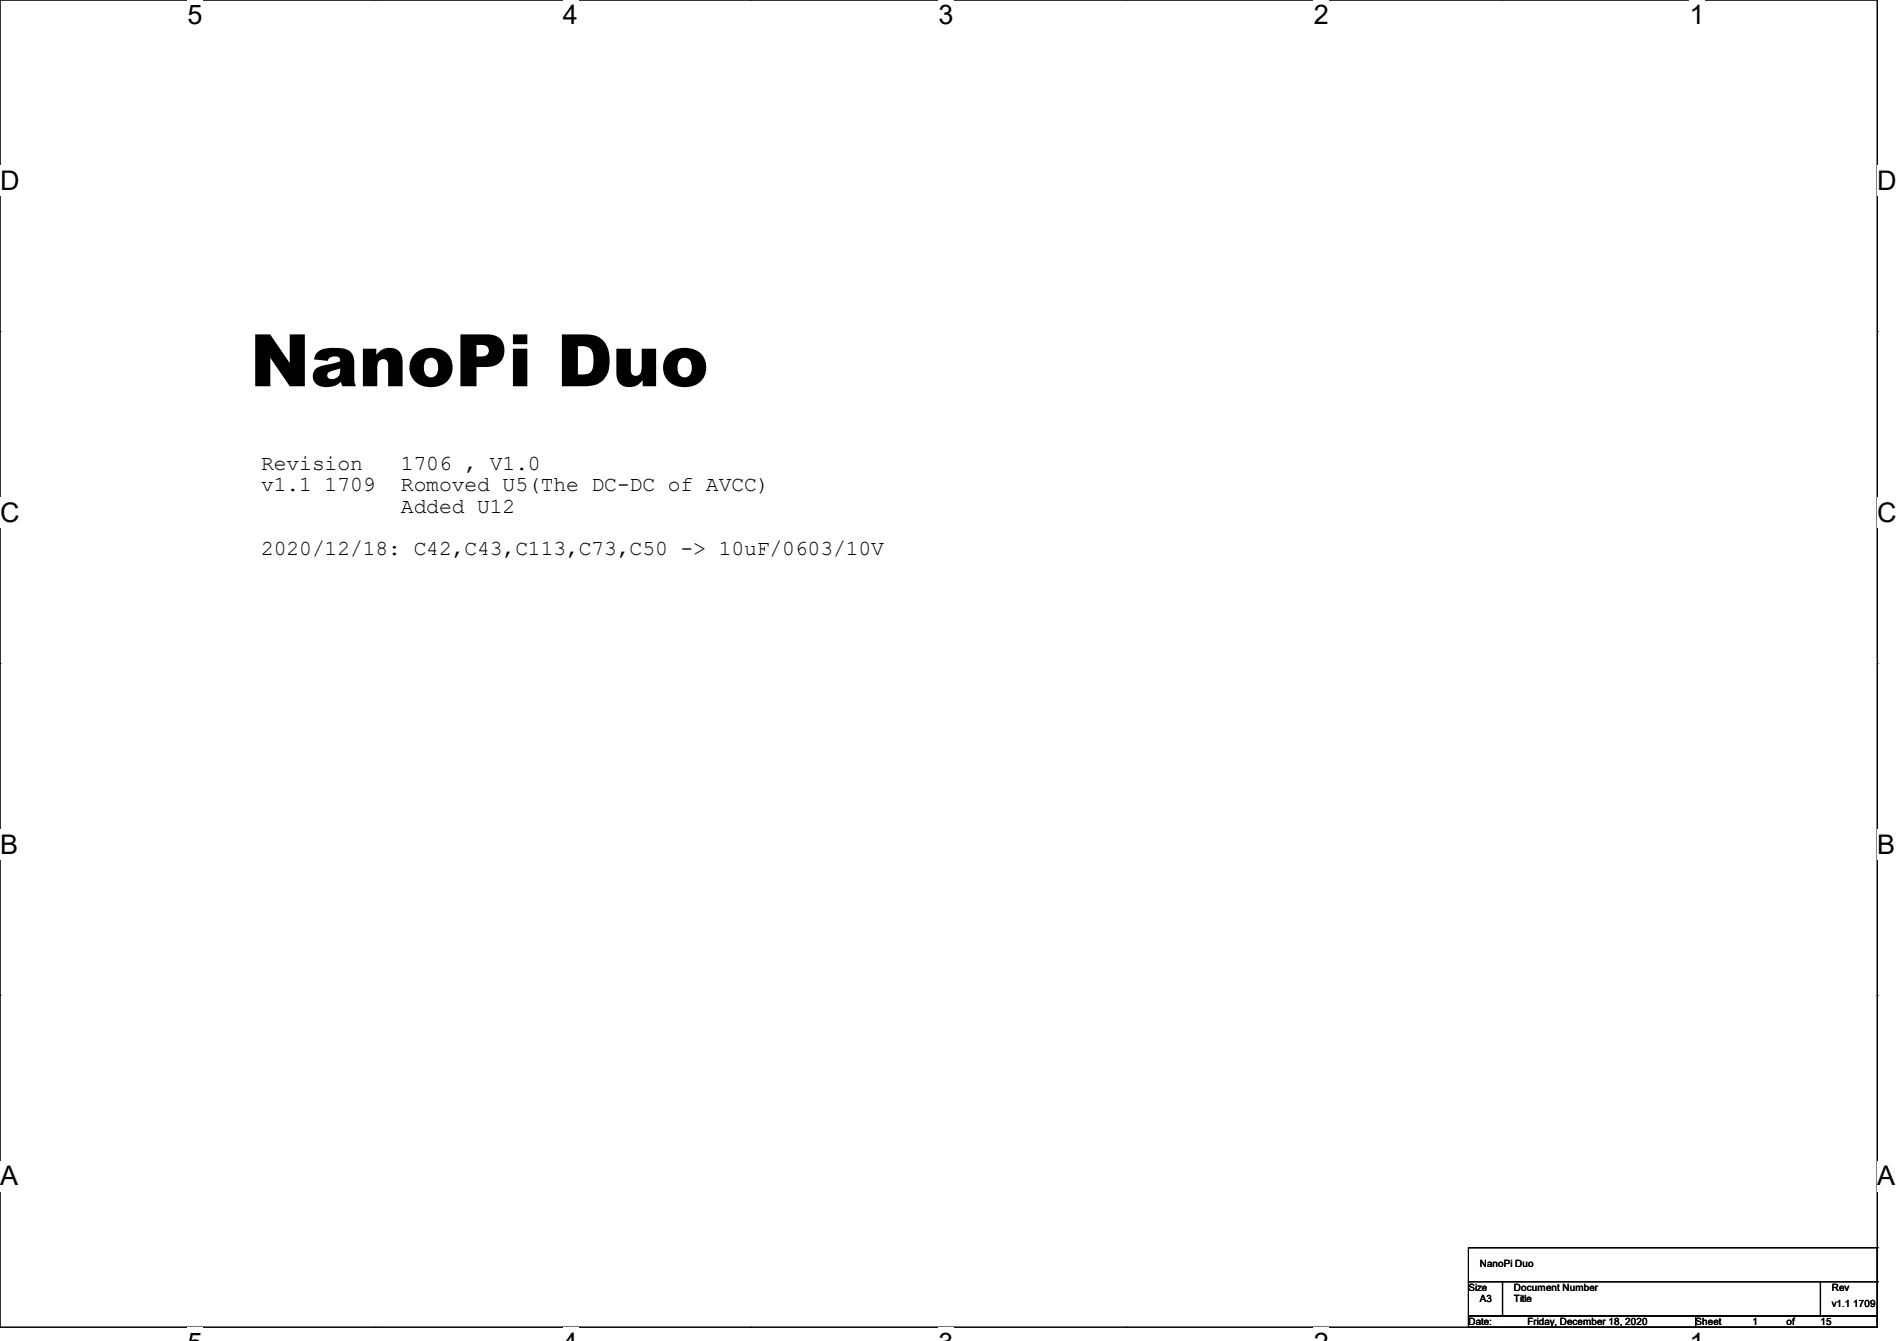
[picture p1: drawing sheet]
<svg xmlns="http://www.w3.org/2000/svg" width="297mm" height="210mm" viewBox="0 0 297 210" stroke-linecap="round" stroke-linejoin="round" font-family="sans-serif">
<defs><g id="words">
<text font-size="11.3" x="39.1" y="60.5">NanoPi Duo</text>
<g font-size="4.2">
<text x="29.4" y="3.8">5</text>
<text x="88.1" y="3.8">4</text>
<text x="146.9" y="3.8">3</text>
<text x="205.7" y="3.8">2</text>
<text x="264.5" y="3.8">1</text>
<text x="0" y="29.8">D</text>
<text x="293.9" y="29.8">D</text>
<text x="0" y="81.7">C</text>
<text x="293.9" y="81.7">C</text>
<text x="0" y="133.7">B</text>
<text x="293.9" y="133.7">B</text>
<text x="0" y="185.6">A</text>
<text x="293.9" y="185.6">A</text>
</g>
<g font-size="3.3">
<text x="40.9" y="73.6">Revision</text>
<text x="40.9" y="76.9">v1.1 1709</text>
<text x="62.8" y="73.6">1706 , V1.0</text>
<text x="62.8" y="76.9">Romoved U5(The DC-DC of AVCC)</text>
<text x="62.8" y="80.3">Added U12</text>
<text x="40.9" y="87">2020/12/18: C42,C43,C113,C73,C50 -&gt; 10uF/0603/10V</text>
</g>
<g font-size="1.6">
<text x="229.9" y="202.2">Size</text>
<text x="231.7" y="198.5">NanoPi Duo</text>
<text x="231.7" y="204">A3</text>
<text x="237" y="202.2">Document Number</text>
<text x="237" y="204">Title</text>
<text x="286.8" y="202.2">Rev</text>
<text x="229.9" y="207.5">Date:</text>
<text x="239.1" y="207.5">Friday, December 18, 2020</text>
<text x="265.5" y="207.5">Sheet</text>
<text x="274.4" y="207.5">1</text>
<text x="279.7" y="207.5">of</text>
<text x="285" y="207.5">15</text>
<text x="286.8" y="204.7">v1.1 1709</text>
</g>
</g></defs>
<path d="M0 0h293.9v207.9h-293.9z" fill="none" stroke="#000" stroke-width=".17"/>
<g fill="#fff">
<path d="M29.4 0h2.4v4.7h-2.4z"/>
<path d="M29.4 207.9h2.4v2.1h-2.4z"/>
</g>
<path d="M58.8 0h.1M58.8 207.9h.1" fill="none" stroke="#000" stroke-width=".17"/>
<g fill="#fff">
<path d="M88.1 0h2.4v4.7h-2.4z"/>
<path d="M88.1 207.9h2.4v2.1h-2.4z"/>
</g>
<path d="M117.6 0h.1M117.6 207.9h.1" fill="none" stroke="#000" stroke-width=".17"/>
<g fill="#fff">
<path d="M146.9 0h2.4v4.7h-2.4z"/>
<path d="M146.9 207.9h2.4v2.1h-2.4z"/>
</g>
<path d="M176.3 0h.1M176.3 207.9h.1" fill="none" stroke="#000" stroke-width=".17"/>
<g fill="#fff">
<path d="M205.7 0h2.4v4.7h-2.4z"/>
<path d="M205.7 207.9h2.4v2.1h-2.4z"/>
</g>
<path d="M235.1 0h.1M235.1 207.9h.1" fill="none" stroke="#000" stroke-width=".17"/>
<g fill="#fff">
<path d="M264.5 0h2.4v4.7h-2.4z"/>
<path d="M264.5 207.9h2.4v2.1h-2.4z"/>
<path d="M0 26h3v4.7h-3z"/>
<path d="M293.9 26h3.1v4.7h-3.1z"/>
<path d="M0 77.9h3v4.7h-3z"/>
<path d="M293.9 77.9h3.1v4.7h-3.1z"/>
</g>
<path d="M0 51.9h.1M293.9 51.9h.1" fill="none" stroke="#000" stroke-width=".17"/>
<g fill="#fff">
<path d="M0 129.9h2.8v4.7h-2.8z"/>
<path d="M293.9 129.9h2.9v4.7h-2.9z"/>
</g>
<path d="M0 103.9h.1M293.9 103.9h.1" fill="none" stroke="#000" stroke-width=".17"/>
<g fill="#fff">
<path d="M0 181.8h2.8v4.8h-2.8z"/>
<path d="M293.8 181.8h3v4.8h-3z"/>
</g>
<g fill="none" stroke="#000" stroke-width=".17">
<path d="M0 155.9h.1M293.9 155.9h.1M229.9 195.4h.1M229.9 195.4v5.3M229.9 195.4h64M293.9 195.4h.1M293.9 195.4v5.3M229.9 200.7h5.3v5.4h-5.3zM229.9 206.1h35.6v1.8h-35.6zM235.2 200.7h49.8v5.4h-49.8zM265.5 206.1h28.4v1.8h-28.4zM285 200.7h8.9v5.4h-8.9z"/>
<path d="M293.9 200.7h.1"/>
</g>
<use href="#words"/>
</svg>
